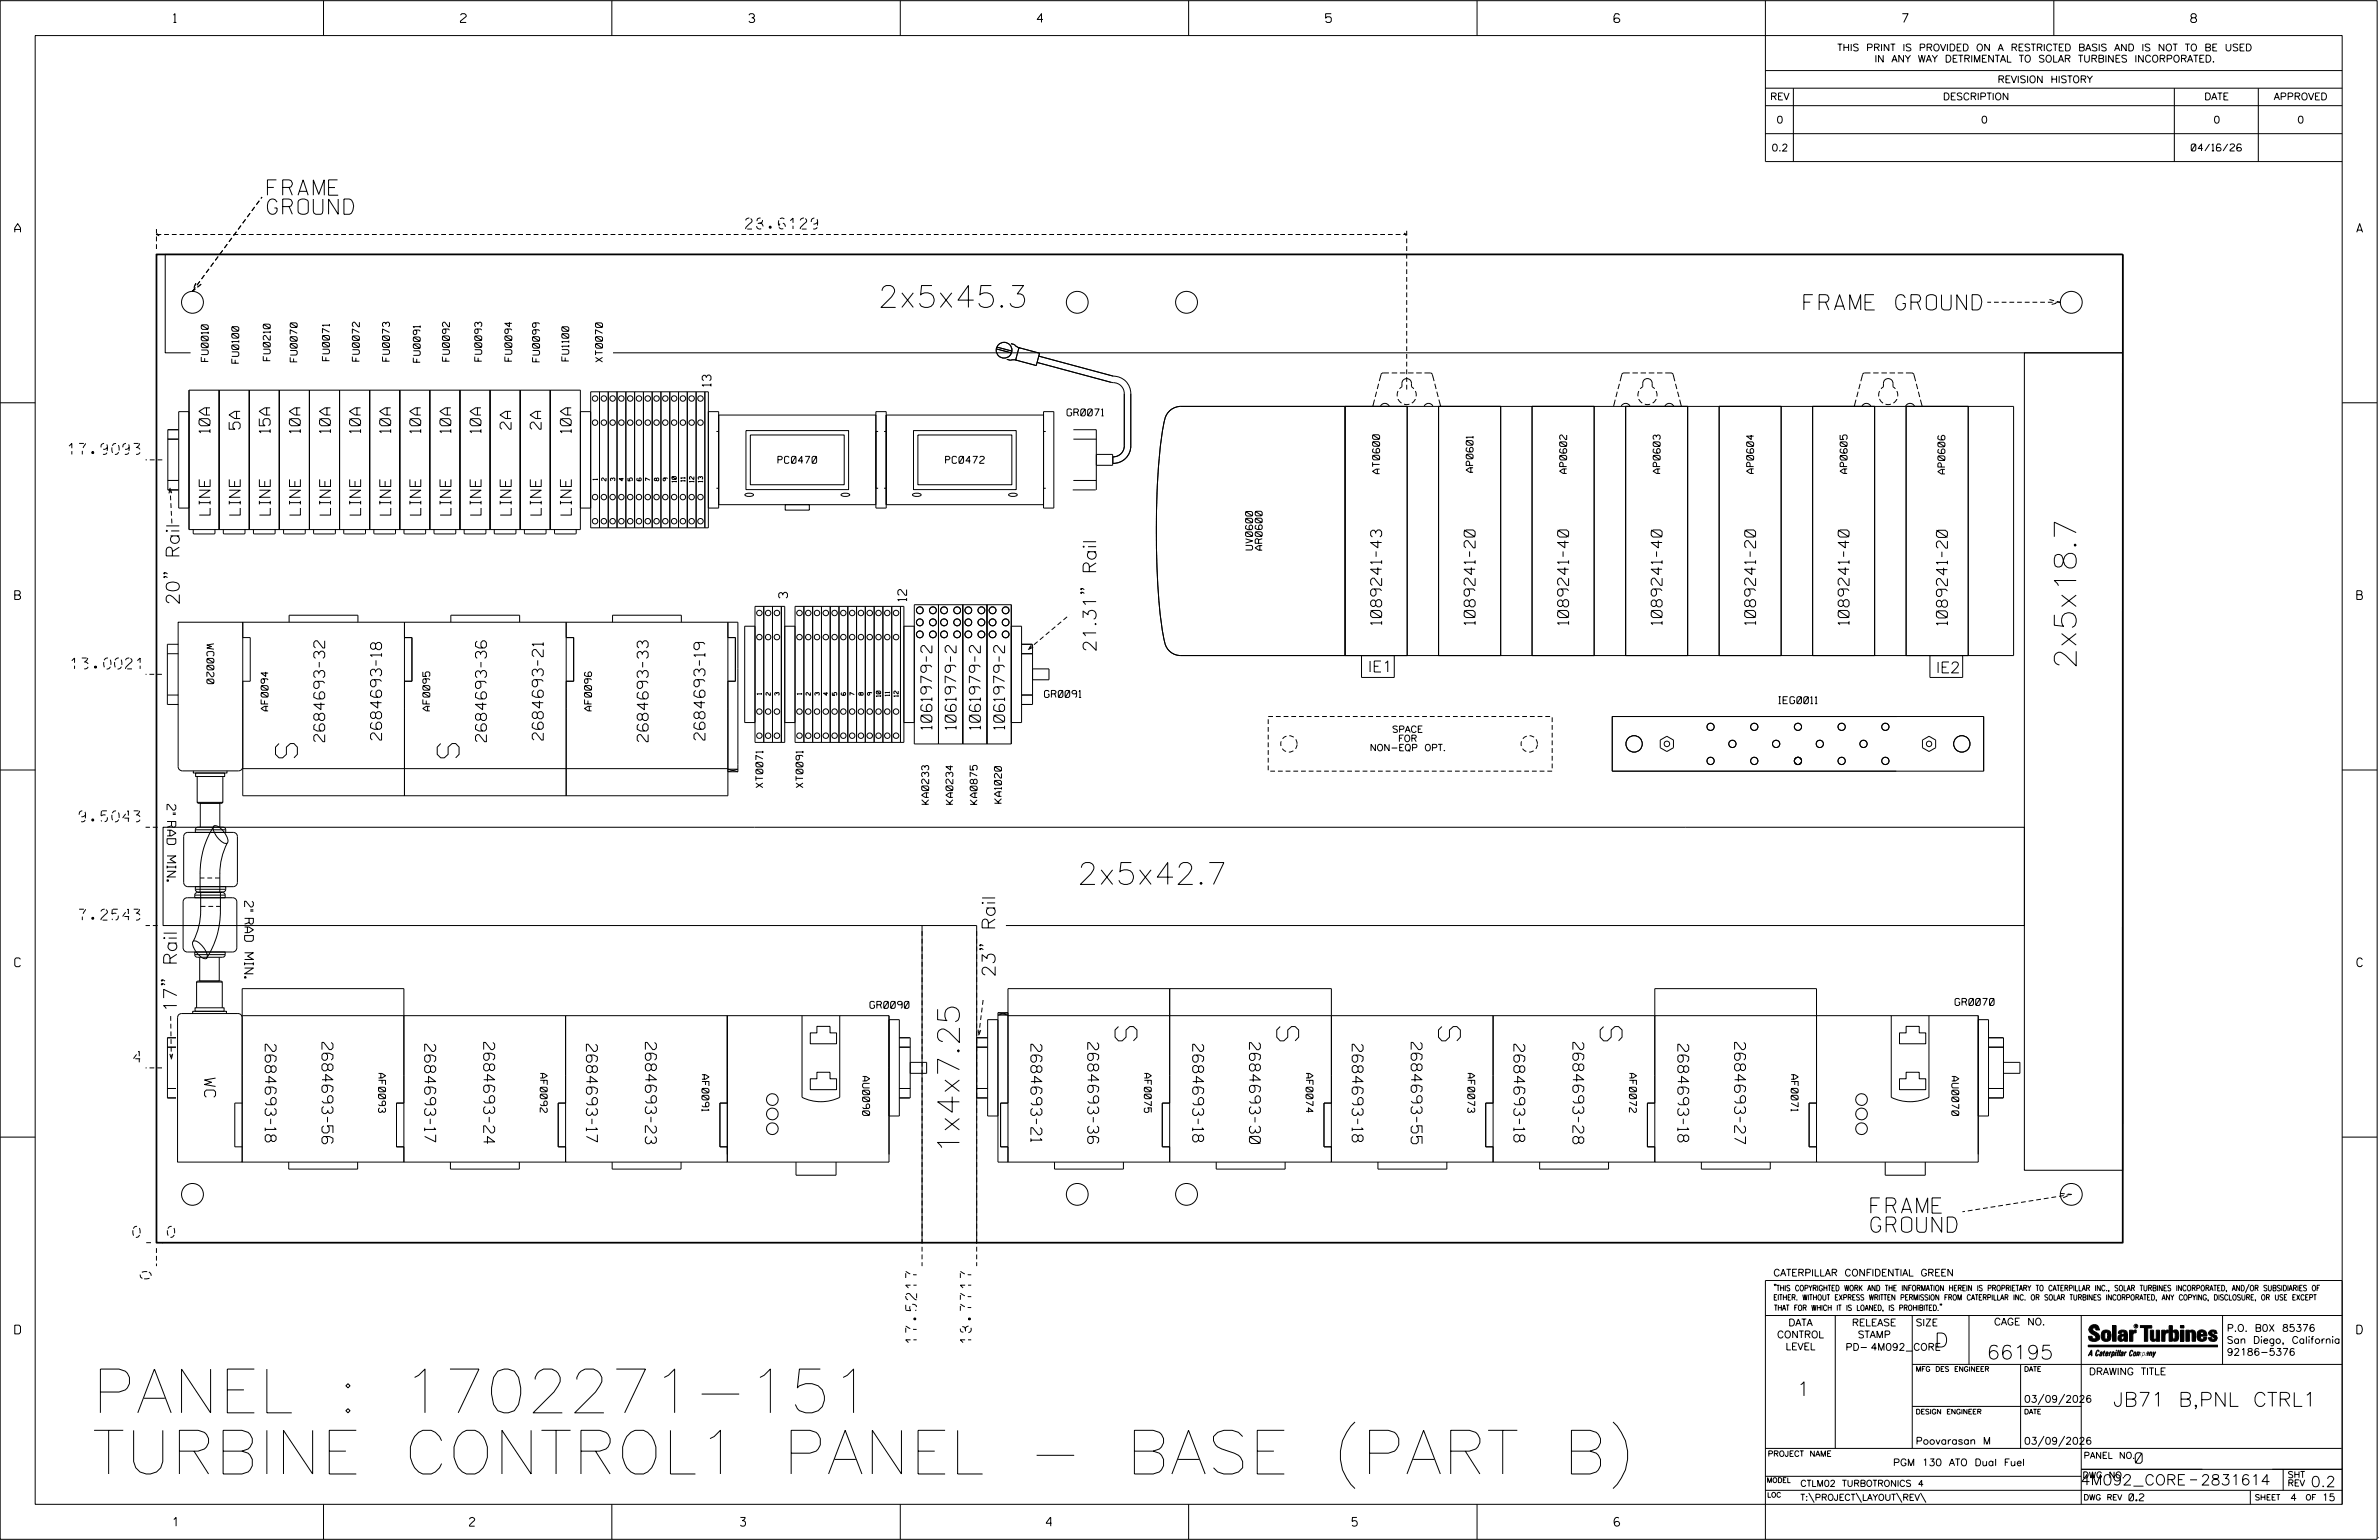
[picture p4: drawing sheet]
<svg xmlns="http://www.w3.org/2000/svg" width="864mm" height="559mm" viewBox="0 0 864 559" stroke-linecap="round" stroke-linejoin="round" font-family="sans-serif">
<defs><g id="words">
<g font-size="15.9">
<text x="33.4" y="512.7">PANEL : 1702271-151</text>
<text x="33.4" y="534.9">TURBINE CONTROL1 PANEL - BASE (PART B)</text>
</g>
<g font-size="7.9">
<text x="318.7" y="111.6">2x5x45.3</text>
<text x="753.7" y="242.7" transform="rotate(-90 753.7 242.7)">2x5x18.7</text>
<text x="108" y="275" transform="rotate(-90 108 275)">S</text>
<text x="166.7" y="275" transform="rotate(-90 166.7 275)">S</text>
<text x="391.1" y="320.9">2x5x42.7</text>
<text x="404.8" y="372.5" transform="rotate(90 404.8 372.5)">S</text>
<text x="463.5" y="372.5" transform="rotate(90 463.5 372.5)">S</text>
<text x="522.2" y="372.5" transform="rotate(90 522.2 372.5)">S</text>
<text x="580.9" y="372.5" transform="rotate(90 580.9 372.5)">S</text>
<text x="348.3" y="418.7" transform="rotate(-90 348.3 418.7)">1x4x7.25</text>
</g>
<g font-size="5.6">
<text x="97.1" y="70.8">FRAME</text>
<text x="97.1" y="77.8">GROUND</text>
<text x="654.8" y="112.5">FRAME GROUND</text>
<text x="679.1" y="440.2">FRAME</text>
<text x="679.1" y="447.1">GROUND</text>
</g>
<g font-size="5.1">
<text x="702.3" y="488.8">D</text>
<text x="721.2" y="493.2">66195</text>
<text x="652.2" y="506.5">1</text>
<text x="767.1" y="510.3">JB71 B,PNL CTRL1</text>
</g>
<g font-size="4.8">
<text x="65.1" y="219.6" transform="rotate(-90 65.1 219.6)">20&quot; Rail</text>
<text x="397.9" y="236.7" transform="rotate(-90 397.9 236.7)">21.31&quot; Rail</text>
<text x="361.3" y="354.6" transform="rotate(-90 361.3 354.6)">23&quot; Rail</text>
<text x="64.2" y="367.4" transform="rotate(-90 64.2 367.4)">17&quot; Rail</text>
</g>
<g font-size="4">
<text x="270.7" y="83.1">28.6129</text>
<text x="87.2" y="155.8" transform="rotate(-90 87.2 155.8)">5A</text>
<text x="185.5" y="155.8" transform="rotate(-90 185.5 155.8)">2A</text>
<text x="196.4" y="155.8" transform="rotate(-90 196.4 155.8)">2A</text>
<text x="76.2" y="157" transform="rotate(-90 76.2 157)">10A</text>
<text x="98.1" y="157" transform="rotate(-90 98.1 157)">15A</text>
<text x="109" y="157" transform="rotate(-90 109 157)">10A</text>
<text x="119.9" y="157" transform="rotate(-90 119.9 157)">10A</text>
<text x="130.9" y="157" transform="rotate(-90 130.9 157)">10A</text>
<text x="141.8" y="157" transform="rotate(-90 141.8 157)">10A</text>
<text x="152.7" y="157" transform="rotate(-90 152.7 157)">10A</text>
<text x="163.7" y="157" transform="rotate(-90 163.7 157)">10A</text>
<text x="174.6" y="157" transform="rotate(-90 174.6 157)">10A</text>
<text x="207.4" y="157" transform="rotate(-90 207.4 157)">10A</text>
<text x="24.8" y="164.9">17.9093</text>
<text x="76.3" y="186.9" transform="rotate(-90 76.3 186.9)">LINE</text>
<text x="87.2" y="186.9" transform="rotate(-90 87.2 186.9)">LINE</text>
<text x="98.1" y="186.9" transform="rotate(-90 98.1 186.9)">LINE</text>
<text x="109.1" y="186.9" transform="rotate(-90 109.1 186.9)">LINE</text>
<text x="120" y="186.9" transform="rotate(-90 120 186.9)">LINE</text>
<text x="130.9" y="186.9" transform="rotate(-90 130.9 186.9)">LINE</text>
<text x="141.8" y="186.9" transform="rotate(-90 141.8 186.9)">LINE</text>
<text x="152.8" y="186.9" transform="rotate(-90 152.8 186.9)">LINE</text>
<text x="163.7" y="186.9" transform="rotate(-90 163.7 186.9)">LINE</text>
<text x="174.6" y="186.9" transform="rotate(-90 174.6 186.9)">LINE</text>
<text x="185.6" y="186.9" transform="rotate(-90 185.6 186.9)">LINE</text>
<text x="196.5" y="186.9" transform="rotate(-90 196.5 186.9)">LINE</text>
<text x="207.4" y="186.9" transform="rotate(-90 207.4 186.9)">LINE</text>
<text x="501.5" y="226.7" transform="rotate(-90 501.5 226.7)">1089241-43</text>
<text x="535.5" y="226.7" transform="rotate(-90 535.5 226.7)">1089241-20</text>
<text x="569.4" y="226.7" transform="rotate(-90 569.4 226.7)">1089241-40</text>
<text x="603.4" y="226.7" transform="rotate(-90 603.4 226.7)">1089241-40</text>
<text x="637.3" y="226.7" transform="rotate(-90 637.3 226.7)">1089241-20</text>
<text x="671.2" y="226.7" transform="rotate(-90 671.2 226.7)">1089241-40</text>
<text x="706.9" y="226.8" transform="rotate(-90 706.9 226.8)">1089241-20</text>
<text x="25.8" y="242.7">13.0021</text>
<text x="496.6" y="243.8">IE1</text>
<text x="702.8" y="244.2">IE2</text>
<text x="117.9" y="269.1" transform="rotate(-90 117.9 269.1)">2684693-32</text>
<text x="138.5" y="268.5" transform="rotate(-90 138.5 268.5)">2684693-18</text>
<text x="176.6" y="269.1" transform="rotate(-90 176.6 269.1)">2684693-36</text>
<text x="197.2" y="268.5" transform="rotate(-90 197.2 268.5)">2684693-21</text>
<text x="235.3" y="269.1" transform="rotate(-90 235.3 269.1)">2684693-33</text>
<text x="255.9" y="268.5" transform="rotate(-90 255.9 268.5)">2684693-19</text>
<text x="338.3" y="264.6" transform="rotate(-90 338.3 264.6)">1061979-2</text>
<text x="347.1" y="264.6" transform="rotate(-90 347.1 264.6)">1061979-2</text>
<text x="355.9" y="264.6" transform="rotate(-90 355.9 264.6)">1061979-2</text>
<text x="364.7" y="264.6" transform="rotate(-90 364.7 264.6)">1061979-2</text>
<text x="28.7" y="298.2">9.5043</text>
<text x="28.7" y="333.9">7.2543</text>
<text x="96.3" y="378.9" transform="rotate(90 96.3 378.9)">2684693-18</text>
<text x="116.9" y="378.3" transform="rotate(90 116.9 378.3)">2684693-56</text>
<text x="154.2" y="378.9" transform="rotate(90 154.2 378.9)">2684693-17</text>
<text x="175.6" y="378.3" transform="rotate(90 175.6 378.3)">2684693-24</text>
<text x="212.9" y="378.9" transform="rotate(90 212.9 378.9)">2684693-17</text>
<text x="234.3" y="378.3" transform="rotate(90 234.3 378.3)">2684693-23</text>
<text x="374.2" y="378.9" transform="rotate(90 374.2 378.9)">2684693-21</text>
<text x="394.9" y="378.3" transform="rotate(90 394.9 378.3)">2684693-36</text>
<text x="432.9" y="378.9" transform="rotate(90 432.9 378.9)">2684693-18</text>
<text x="453.6" y="378.3" transform="rotate(90 453.6 378.3)">2684693-30</text>
<text x="490.9" y="378.9" transform="rotate(90 490.9 378.9)">2684693-18</text>
<text x="512.3" y="378.3" transform="rotate(90 512.3 378.3)">2684693-55</text>
<text x="549.6" y="378.9" transform="rotate(90 549.6 378.9)">2684693-18</text>
<text x="571" y="378.3" transform="rotate(90 571 378.3)">2684693-28</text>
<text x="609.1" y="378.9" transform="rotate(90 609.1 378.9)">2684693-18</text>
<text x="629.7" y="378.3" transform="rotate(90 629.7 378.3)">2684693-27</text>
<text x="48.6" y="385.5">4</text>
<text x="74.3" y="391.2" transform="rotate(90 74.3 391.2)">WC</text>
<text x="48.2" y="448.9">0</text>
<text x="60.8" y="448.9">0</text>
<text x="54.8" y="464" transform="rotate(-90 54.8 464)">0</text>
<text x="332.7" y="487.5" transform="rotate(-90 332.7 487.5)">17.5217</text>
<text x="352.6" y="487.5" transform="rotate(-90 352.6 487.5)">18.7717</text>
</g>
<g font-size="3.8">
<text x="775.1" y="531">0</text>
<text x="755.2" y="538.9">4M092_CORE</text>
<text x="798.8" y="538.9">2831614</text>
<text x="838.8" y="539.5">0.2</text>
</g>
<g font-size="3.2">
<text x="63" y="8.2">1</text>
<text x="167.2" y="8.2">2</text>
<text x="271.8" y="8.2">3</text>
<text x="376.5" y="8.2">4</text>
<text x="481.2" y="8.2">5</text>
<text x="690.6" y="8.2">7</text>
<text x="795.3" y="8.2">8</text>
<text x="5.4" y="84.3">A</text>
<text x="855.5" y="84.3">A</text>
<text x="258.1" y="140.2" transform="rotate(-90 258.1 140.2)">13</text>
<text x="5.4" y="217.5">B</text>
<text x="285.9" y="217" transform="rotate(-90 285.9 217)">3</text>
<text x="329.1" y="218" transform="rotate(-90 329.1 218)">12</text>
<text x="855.6" y="217.5">B</text>
<text x="60.6" y="291.9" transform="rotate(90 60.6 291.9)">2&quot; RAD MIN.</text>
<text x="88.8" y="327" transform="rotate(90 88.8 327)">2&quot; RAD MIN.</text>
<text x="5.4" y="350.8">C</text>
<text x="855.6" y="350.8">C</text>
<text x="5.4" y="484">D</text>
<text x="855.6" y="484">D</text>
<text x="62.8" y="553.8">1</text>
<text x="170.4" y="553.8">2</text>
<text x="268.8" y="553.8">3</text>
<text x="379.8" y="553.8">4</text>
<text x="490.8" y="553.8">5</text>
<text x="585.9" y="553.8">6</text>
</g>
<g font-size="2.5">
<text x="666.9" y="18.5">THIS PRINT IS PROVIDED ON A RESTRICTED BASIS AND IS NOT TO BE USED</text>
<text x="680.5" y="22.6">IN ANY WAY DETRIMENTAL TO SOLAR TURBINES INCORPORATED.</text>
<text x="725.1" y="30">REVISION HISTORY</text>
<text x="642.6" y="36.3">REV</text>
<text x="705.3" y="36.3">DESCRIPTION</text>
<text x="800.2" y="36.3">DATE</text>
<text x="825.4" y="36.3">APPROVED</text>
<text x="644.9" y="44.7">0</text>
<text x="719.1" y="44.7">0</text>
<text x="803.5" y="44.7">0</text>
<text x="834" y="44.7">0</text>
<text x="643.1" y="54.8">0.2</text>
<text x="795.4" y="54.8">04/16/26</text>
<text x="75.6" y="131.2" transform="rotate(-90 75.6 131.2)">FU0010</text>
<text x="86.7" y="131.8" transform="rotate(-90 86.7 131.8)">FU0100</text>
<text x="98.1" y="130.9" transform="rotate(-90 98.1 130.9)">FU0210</text>
<text x="107.9" y="131.3" transform="rotate(-90 107.9 131.3)">FU0070</text>
<text x="119.6" y="130.9" transform="rotate(-90 119.6 130.9)">FU0071</text>
<text x="130.5" y="131" transform="rotate(-90 130.5 131)">FU0072</text>
<text x="141.4" y="131" transform="rotate(-90 141.4 131)">FU0073</text>
<text x="152.6" y="131.4" transform="rotate(-90 152.6 131.4)">FU0091</text>
<text x="163.2" y="131" transform="rotate(-90 163.2 131)">FU0092</text>
<text x="174.9" y="131" transform="rotate(-90 174.9 131)">FU0093</text>
<text x="185.8" y="131" transform="rotate(-90 185.8 131)">FU0094</text>
<text x="195.9" y="131.3" transform="rotate(-90 195.9 131.3)">FU0099</text>
<text x="206.5" y="131" transform="rotate(-90 206.5 131)">FU1100</text>
<text x="218.7" y="131.3" transform="rotate(-90 218.7 131.3)">XT0070</text>
<text x="387.3" y="150.9">GR0071</text>
<text x="282.4" y="168.1">PC0470</text>
<text x="343.2" y="168.1">PC0472</text>
<text x="500.8" y="171.9" transform="rotate(-90 500.8 171.9)">AT0600</text>
<text x="534.8" y="171.4" transform="rotate(-90 534.8 171.4)">AP0601</text>
<text x="568.7" y="171.8" transform="rotate(-90 568.7 171.8)">AP0602</text>
<text x="602.6" y="171.8" transform="rotate(-90 602.6 171.8)">AP0603</text>
<text x="636.6" y="171.8" transform="rotate(-90 636.6 171.8)">AP0604</text>
<text x="670.5" y="171.8" transform="rotate(-90 670.5 171.8)">AP0605</text>
<text x="706" y="172" transform="rotate(-90 706 172)">AP0606</text>
<text x="454.7" y="199.6" transform="rotate(-90 454.7 199.6)">UV0600</text>
<text x="458.2" y="199.6" transform="rotate(-90 458.2 199.6)">AR0600</text>
<text x="75.1" y="233.6" transform="rotate(90 75.1 233.6)">WC0020</text>
<text x="97.3" y="257.9" transform="rotate(-90 97.3 257.9)">AF0094</text>
<text x="156" y="257.9" transform="rotate(-90 156 257.9)">AF0095</text>
<text x="214.7" y="257.9" transform="rotate(-90 214.7 257.9)">AF0096</text>
<text x="379.2" y="253.1">GR0091</text>
<text x="645.6" y="255.3">IEG0011</text>
<text x="276.9" y="285.8" transform="rotate(-90 276.9 285.8)">XT0071</text>
<text x="291.5" y="285.8" transform="rotate(-90 291.5 285.8)">XT0091</text>
<text x="337.1" y="291.9" transform="rotate(-90 337.1 291.9)">KA0233</text>
<text x="345.9" y="291.9" transform="rotate(-90 345.9 291.9)">KA0234</text>
<text x="354.7" y="291.9" transform="rotate(-90 354.7 291.9)">KA0875</text>
<text x="363.5" y="291.5" transform="rotate(-90 363.5 291.5)">KA1020</text>
<text x="315.8" y="365.9">GR0090</text>
<text x="709.7" y="364.8">GR0070</text>
<text x="137.4" y="389.5" transform="rotate(90 137.4 389.5)">AF0093</text>
<text x="196.1" y="389.5" transform="rotate(90 196.1 389.5)">AF0092</text>
<text x="254.8" y="389.9" transform="rotate(90 254.8 389.9)">AF0091</text>
<text x="415.4" y="389.5" transform="rotate(90 415.4 389.5)">AF0075</text>
<text x="474.1" y="389.5" transform="rotate(90 474.1 389.5)">AF0074</text>
<text x="532.8" y="389.5" transform="rotate(90 532.8 389.5)">AF0073</text>
<text x="591.5" y="389.5" transform="rotate(90 591.5 389.5)">AF0072</text>
<text x="650.2" y="389.9" transform="rotate(90 650.2 389.9)">AF0071</text>
<text x="313.1" y="390.6" transform="rotate(90 313.1 390.6)">AU0090</text>
<text x="708.5" y="390.6" transform="rotate(90 708.5 390.6)">AU0070</text>
<text x="643.8" y="463">CATERPILLAR CONFIDENTIAL GREEN</text>
<text x="645.1" y="485.5">CONTROL</text>
<text x="649.2" y="481.1">DATA</text>
<text x="672.3" y="481.1">RELEASE</text>
<text x="674.4" y="485.5">STAMP</text>
<text x="695.4" y="481.1">SIZE</text>
<text x="723.8" y="480.8">CAGE NO.</text>
<text x="808.4" y="483.1">P.O. B0X 85376</text>
<text x="648.2" y="489.8">LEVEL</text>
<text x="669.9" y="490">PD- 4M092_CORE</text>
<text x="808.4" y="487.5">San Diego, California</text>
<text x="808.4" y="491.8">92186-5376</text>
<text x="758.3" y="498.9">DRAWING TITLE</text>
<text x="734.8" y="508.9">03/09/2026</text>
<text x="695.4" y="524.1">Poovarasan M</text>
<text x="734.8" y="524.1">03/09/2026</text>
<text x="687.2" y="531.9">PGM 130 ATO Dual Fuel</text>
<text x="772.8" y="544.6">0.2</text>
<text x="831.4" y="544.6">4</text>
<text x="842.9" y="544.6">15</text>
</g>
<g font-size="2.4">
<text x="505.3" y="265.8">SPACE</text>
<text x="507.5" y="269.1">FOR</text>
<text x="497.2" y="272.5">NON-EQP OPT.</text>
</g>
<g font-size="2.3">
<text x="756.4" y="529.2">PANEL NO.</text>
<text x="653.5" y="539.4">CTLM02 TURBOTRONICS 4</text>
<text x="756" y="536.3">DWG NO.</text>
<text x="830.4" y="539.3">REV</text>
<text x="830.4" y="536.2">SHT</text>
<text x="653.5" y="544.5">T:\PROJECT\LAYOUT\REV\</text>
</g>
<g font-size="2">
<text x="643.8" y="468.4">&quot;THIS COPYRIGHTED WORK AND THE INFORMATION HEREIN IS PROPRIETARY TO CATERPILLAR INC., SOLAR TURBINES INCORPORATED, AND/OR SUBSIDIARIES OF</text>
<text x="643.8" y="471.8">EITHER. WITHOUT EXPRESS WRITTEN PERMISSION FROM CATERPILLAR INC. OR SOLAR TURBINES INCORPORATED, ANY COPYING, DISCLOSURE, OR USE EXCEPT</text>
<text x="644" y="475.6">THAT FOR WHICH IT IS LOANED, IS PROHIBITED.&quot;</text>
<text x="641.7" y="528.5">PROJECT NAME</text>
<text x="756.3" y="544.3">DWG REV</text>
<text x="818.5" y="544.3">SHEET</text>
<text x="836.9" y="544.3">OF</text>
</g>
<g font-size="1.8">
<text x="695.4" y="497.6">MFG DES ENGINEER</text>
<text x="734.8" y="497.6">DATE</text>
<text x="695.4" y="513.1">DESIGN ENGINEER</text>
<text x="734.8" y="513.1">DATE</text>
<text x="641.3" y="538">MODEL</text>
<text x="641.5" y="543.3">LOC</text>
</g>
<g font-size="1.6">
<text x="216.8" y="174.2" transform="rotate(-90 216.8 174.2)">1</text>
<text x="220" y="174.5" transform="rotate(-90 220 174.5)">2</text>
<text x="223.2" y="174.5" transform="rotate(-90 223.2 174.5)">3</text>
<text x="226.4" y="174.5" transform="rotate(-90 226.4 174.5)">4</text>
<text x="229.6" y="174.5" transform="rotate(-90 229.6 174.5)">5</text>
<text x="232.7" y="174.5" transform="rotate(-90 232.7 174.5)">6</text>
<text x="235.9" y="174.5" transform="rotate(-90 235.9 174.5)">7</text>
<text x="239.1" y="174.5" transform="rotate(-90 239.1 174.5)">8</text>
<text x="242.3" y="174.5" transform="rotate(-90 242.3 174.5)">9</text>
<text x="245.5" y="175" transform="rotate(-90 245.5 175)">10</text>
<text x="248.7" y="174.7" transform="rotate(-90 248.7 174.7)">11</text>
<text x="251.9" y="175" transform="rotate(-90 251.9 175)">12</text>
<text x="255.1" y="175" transform="rotate(-90 255.1 175)">13</text>
<text x="276.4" y="252" transform="rotate(-90 276.4 252)">1</text>
<text x="279.6" y="252.3" transform="rotate(-90 279.6 252.3)">2</text>
<text x="282.8" y="252.3" transform="rotate(-90 282.8 252.3)">3</text>
<text x="291" y="252" transform="rotate(-90 291 252)">1</text>
<text x="294.2" y="252.3" transform="rotate(-90 294.2 252.3)">2</text>
<text x="297.4" y="252.3" transform="rotate(-90 297.4 252.3)">3</text>
<text x="300.6" y="252.3" transform="rotate(-90 300.6 252.3)">4</text>
<text x="303.8" y="252.3" transform="rotate(-90 303.8 252.3)">5</text>
<text x="306.9" y="252.3" transform="rotate(-90 306.9 252.3)">6</text>
<text x="310.1" y="252.3" transform="rotate(-90 310.1 252.3)">7</text>
<text x="313.3" y="252.3" transform="rotate(-90 313.3 252.3)">8</text>
<text x="316.5" y="252.3" transform="rotate(-90 316.5 252.3)">9</text>
<text x="319.7" y="252.8" transform="rotate(-90 319.7 252.8)">10</text>
<text x="322.9" y="252.5" transform="rotate(-90 322.9 252.5)">11</text>
<text x="326.1" y="252.8" transform="rotate(-90 326.1 252.8)">12</text>
</g>
<text font-size=".9" x="775.1" y="481.7">R</text>
</g></defs>
<g fill="none" stroke="#000" stroke-width=".36">
<path d="M.1 .2h862.8v558.4h-862.8zM12.8 12.9h837.4v533h-837.4zM117.4 .2v12.7M222.1 .2v12.7M326.8 .2v12.7M431.5 .2v12.7M536.2 .2v12.7M587.9 5.5l-.5-.5h-1l-.5 1v1.7l.5 .4h1l.6-.4v-.6l-.6-.5h-1l-.5 .5M640.9 .2v58.4h209.3M745.6 .2v12.7M640.9 25.6h209.3M640.9 32h209.3"/>
<path d="M640.9 38.3h209.3M651 32v26.6M789.3 32v26.6M819.8 32v26.6M640.9 48.5h209.3M69.2 128h-9.2v-35.7h710.6v35.7h-548.1M361.7 126.6l5.5 1.5M361.9 125.9l5.4 1.5M365.5 130.4l1.3 .3 .9-.2 1.3 .2M367 124.7l1.3 .3 .6 .7 1.3 .5M369.9 126.2l7.5 2-1.2 4.4-7.5-2zM377.1 129.2l27 7.3a6.3 6.3 0 0 1 6.4 6.3v19a6.3 6.3 0 0 1-6.5 6.3v-2.3a4 4 0 0 0 4.1-4v-19a4.1 4.1 0 0 0-4.6-4l-27-7.3"/>
<path d="M500.5 139.2l-.5 2M504.2 135.3l-2.6 .2-.9 2.8M505.2 135.3h2M508.2 135.3h2M511.1 135.3h2M514.1 135.3h2M517.1 135.3l2.6 .2 .9 2.8M520.8 139.2l.5 2M587.9 139.3l-.6 1.9M591.6 135.3l-2.6 .2-.9 2.8M592.6 135.3h2M595.6 135.3h1.9"/>
<path d="M598.5 135.3h2M601.5 135.3h2M604.5 135.3l2.6 .2 .9 2.8M608.2 139.3l.5 1.9M675.3 139.3l-.5 1.9M679 135.3l-2.6 .2-.9 2.8M680 135.3h2M683 135.3h2M685.9 135.3h2M688.9 135.3h2M691.9 135.3l2.6 .2 .9 2.8M695.6 139.3l.5 1.9"/>
<path d="M734.9 128h35.7v296.6h-35.7zM.1 146.2h12.7M60.9 159.3h4M64.9 155.9h-4v21.9h4M68.6 149.4h-3.7v35h3.7M68.6 141.6h142.1v50.6h-142.1zM79.6 141.6v50.6M90.5 141.6v50.6M101.4 141.6v50.6M112.3 141.6v50.6M123.3 141.6v50.6M134.2 141.6v50.6"/>
<path d="M145.1 141.6v50.6M156 141.6v50.6M167 141.6v50.6M177.9 141.6v50.6M188.8 141.6v50.6M199.7 141.6v50.6M210.7 149.4h3.7M214.4 142.2h42.7v49.3h-42.7zM217.6 142.2v49.3M220.8 142.2v49.3M224 142.2v49.3M227.2 142.2v49.3"/>
<path d="M230.4 142.2v49.3M233.6 142.2v49.3M236.7 142.2v49.3M239.9 142.2v49.3M243.1 142.2v49.3M246.3 142.2v49.3M249.5 142.2v49.3M252.7 142.2v49.3M255.9 142.2v49.3M257.1 149.4h3.8v35h-3.8M260.1 156.6h.8M260.9 150.6h57.1"/>
<path d="M270.8 156.2h37.2v21.5h-37.2zM272.4 157.8h34.1v18.1h-34.1zM318 156.6h.8M318 149.4h3.7v35h-3.7zM320.9 156.6h.8M321.7 150.6h57.1M331.6 156.2h37.3v21.5h-37.3zM333.2 157.8h34.1v18.1h-34.1zM378.8 156.6h.8M378.8 149.4h3.8v35h-3.8zM389.6 155.9h8.4v21.9M389.6 159.3h8.4"/>
<path d="M424.5 149.2l2.2-1.4 1.9-.3h302.4v90.4h-302.4a6.3 6.3 0 0 1-6.2-6.4 269.8 269.8 0 0 1-2.5-49.6l.4-9.1a104.4 104.4 0 0 1 3-22.1zM488.3 147.5v90.4M488.3 147.5h22.5v90.4h-22.5zM499 145l-.6 2.4M499.7 142.1l-.5 1.9M501.2 147.4a1.74 1.74 0 0 1 1.5-1 1.74 1.74 0 0 1 1.6 1M507.5 144.8l1.3 1.5M507.5 141.9l-.3 1.9M509.7 146.7h1.9M510.8 147.5v90.4M513.3 141.1l-.9-.8v-1.2a1.73 1.73 0 0 0-1.8-1.7 1.73 1.73 0 0 0-1.7 1.7v1.2l-.9 .8M513.8 141.9l.3 1.9"/>
<path d="M513.8 144.8l-1.3 1.5M517 147.4a1.74 1.74 0 0 1 1.6-1 1.74 1.74 0 0 1 1.5 1M521.6 142.1l.5 1.9M522.2 147.5h22.6v90.4h-22.6zM522.2 147.5v90.4M522.3 145l.7 2.4M544.8 147.5v90.4M556.2 147.5v90.4M556.2 147.5h22.5v90.4h-22.5zM578.7 147.5v90.4M586.4 145l-.6 2.4M587.1 142.1l-.5 2"/>
<path d="M588.5 147.4a1.74 1.74 0 0 1 1.6-1 1.74 1.74 0 0 1 1.6 1M590.1 147.5h22.5v90.4h-22.5zM590.1 147.5v90.4M594.9 144.8l1.3 1.5M594.9 141.9l-.3 1.9M597.1 146.7h1.9M600.6 141.1l-.8-.8v-1.2a1.71 1.71 0 0 0-1.8-1.7 1.71 1.71 0 0 0-1.7 1.7v1.2l-.9 .8M601.2 144.8l-1.3 1.5M601.2 141.9l.3 1.9M604.4 147.4a1.74 1.74 0 0 1 1.6-1 1.74 1.74 0 0 1 1.6 1M609 142.1l.5 2M609.7 145l.6 2.4"/>
<path d="M612.6 147.5v90.4M624.1 147.5v90.4M624.1 147.5h22.5v90.4h-22.5zM646.6 147.5v90.4M658 147.5v90.4M658 147.5h22.5v90.4h-22.5zM673.7 145l-.6 2.4M674.5 142.1l-.5 2M675.9 147.4a1.77 1.77 0 0 1 1.6-1 1.77 1.77 0 0 1 1.6 1M680.5 147.5v90.4M682.3 144.8l1.3 1.5M682.3 141.9l-.3 1.9"/>
<path d="M684.5 146.7h1.9M688.1 141.1l-.9-.8v-1.2a1.73 1.73 0 0 0-1.8-1.7 1.73 1.73 0 0 0-1.7 1.7v1.2l-.9 .8M688.6 141.9l.3 1.9M688.6 144.8l-1.3 1.5M691.8 147.4a1.77 1.77 0 0 1 1.6-1 1.77 1.77 0 0 1 1.6 1M691.9 147.5v90.4M691.9 147.5h22.6v90.4h-22.6zM696.4 142.1l.5 2M697.1 145l.7 2.4M714.5 147.5v90.4M850.2 146.2h12.7M60.9 174.3h4"/>
<path d="M260.1 177.2h.8M270.5 179.4l1.2-.4a1.49 1.49 0 0 1 1.8 .7l-1.5 .4a1.21 1.21 0 0 1-1.5-.7zM305.3 179.4l1.3-.4a1.53 1.53 0 0 1 1.8 .7l-1.5 .4a1.21 1.21 0 0 1-1.6-.7zM318 177.2h.8M320.9 177.2h.8M331.3 179.4l1.2-.4a1.49 1.49 0 0 1 1.8 .7l-1.5 .4a1.2 1.2 0 0 1-1.5-.7zM366.2 179.4l1.2-.4a1.51 1.51 0 0 1 1.8 .7l-1.5 .4a1.25 1.25 0 0 1-1.5-.7zM378.8 177.2h.8M389.4 177.8h8.4M389.6 174.3h8.4M398 164.9h5.9v3.9h-5.9M70.1 192.2v1.2l.3 .3h7.3l.3-.3v-1.2"/>
<path d="M81.1 192.2v1.2l.3 .3h7.2l.3-.3v-1.2M92 192.2v1.2l.3 .3h7.3l.3-.3v-1.2M102.9 192.2v1.2l.4 .3h7.2l.3-.3v-1.2M113.8 192.2v1.2l.4 .3h7.2l.3-.3v-1.2M124.8 192.2v1.2l.3 .3h7.3l.3-.3v-1.2M135.7 192.2v1.2l.3 .3h7.3l.3-.3v-1.2M146.6 192.2v1.2l.4 .3h7.2l.3-.3v-1.2M157.6 192.2v1.2l.3 .3h7.2l.4-.3v-1.2M168.5 192.2v1.2l.3 .3h7.3l.3-.3v-1.2M179.4 192.2v1.2l.3 .3h7.3l.3-.3v-1.2M190.4 192.2v1.2l.3 .3h7.2l.3-.3v-1.2M201.3 192.2v1.2l.3 .3h7.2l.4-.3v-1.2"/>
<path d="M210.7 184.4h3.7M260.9 183.1h57.1M285 183.1h8.8v2h-8.8zM321.7 183.1h57.1M59.7 209.2l.2 .2-.2 .2-.3-.2a.92 .92 0 0 1 1.4 .2M59.7 207.8l.2 .2-.2 .3-.3-.3a.9 .9 0 0 1 1.4 .3M331.9 219.4h35.2v50.5h-35.2zM340.7 219.4v50.5M349.5 219.4v50.5M358.3 219.4v50.5M392.5 214.9l.2 .2-.2 .3-.2-.3a.87 .87 0 0 1 1.3 .3M392.5 213.5l.2 .3-.2 .2-.2-.2 .2-.3 1.1 .5"/>
<path d="M60.7 237.2h4M64.7 225.8h23.4v52.4a1.57 1.57 0 0 1-1.5 1.5h-20.4a1.57 1.57 0 0 1-1.5-1.5zM64.7 233.8h-4v21.8h4M105 225.8v-2.6h24.9v2.6M146.8 231.4h2.7v15.8h-2.7M146.8 225.8v62.9M163.7 225.8v-2.6h24.9v2.6M205.5 225.8v62.9M205.5 231.4h2.7v15.8h-2.7M222.4 225.8v-2.6h24.9v2.6M264.2 225.8v62.9h-176.1v-41.5h2.7v-15.8h-2.7v-5.6h179.8v54.2M264.2 231.4h2.7v15.8h-2.7"/>
<path d="M274.1 227.2h-3.8v35h3.8M274.1 220h10.8v49.4h-10.8zM277.2 220v49.4M280.4 220v49.4M283.6 220v49.4M284.9 227.2h3.7M288.6 220h39.5v49.4h-39.5zM291.8 220v49.4M295 220v49.4M298.2 220v49.4M301.4 220v49.4M304.6 220v49.4"/>
<path d="M307.8 220v49.4M310.9 220v49.4M314.1 220v49.4M317.3 220v49.4M320.5 220v49.4M323.7 220v49.4M326.9 220v49.4M328.1 227.2h3.8M367.1 227.2h3.7v35h-3.7M370.9 233.8h3.9v21.8h-3.9M370.9 237.2h3.9M494.2 237.9v7.9h11.9v-7.9"/>
<path d="M700.6 237.9v7.9h11.9v-7.9M60.7 252.2h4M370.9 252.2h3.9M374.8 242.7h6v4h-6M585.3 260h134.8v19.8h-134.8zM.1 279.4h12.7M70.2 279.7v.8h12.2v-.8M88.1 278.9h176.1M264.2 279.1l3.7 .9h-3.7l3.7-.9zM284.9 262.2h3.7M328.1 262.2h3.8M602.7 268.5l2.4-1.3 2.4 1.3v2.8l-2.4 1.4-2.4-1.4z"/>
<path d="M697.9 268.5l2.4-1.3 2.4 1.3v2.8l-2.4 1.4-2.4-1.4zM850.2 279.4h12.7M71 280.5h10.6v1.3h-10.6zM71.6 291.1l.3 .4h8.7l.3-.4M71.6 281.8v9.3h9.3v-9.3M77.7 299.7a4.6 4.6 0 0 1 4.2 3 2.42 2.42 0 0 1 .3 3.3 6.7 6.7 0 0 1-4.8-5.2zM77.7 299.7a31 31 0 0 0-5.1 17.3M67.1 302.5l1.1-.5h16.5a1.51 1.51 0 0 1 1.5 1.5v16.7a1.57 1.57 0 0 1-1.5 1.5h-16.5a1.57 1.57 0 0 1-1.5-1.5v-16.7zM70.9 301.1v.9h11.1v-.9M70.9 301.1h11.1M72.6 316.9v7M72.7 300.1v-8.6h7.1v8.6"/>
<path d="M79.8 316.9v6.9M82 301.1a.95 .95 0 0 0-1-1h-9.1a.95 .95 0 0 0-1 1M82.5 305.9a24.5 24.5 0 0 0-2.7 11.1M66.9 326.2l1.1-.4h16.5a1.51 1.51 0 0 1 1.5 1.4v16.7a1.57 1.57 0 0 1-1.5 1.5h-16.5a1.57 1.57 0 0 1-1.5-1.5v-16.7zM70.7 324.8v1h11v-1M70.7 324.8h11M70.9 322.7a.95 .95 0 0 0 1 .9h9.1a.95 .95 0 0 0 1-.9M70.9 322.7v-1h11.1v1M70.9 322.7h11.1M71.6 323.9a.95 .95 0 0 0-.9 .9M71.6 323.8h9.2a.95 .95 0 0 1 .9 1M72.8 330.4a24.3 24.3 0 0 1-2.6 11.1"/>
<path d="M72.8 323.6v6.9M80 330.4a31 31 0 0 1-5.1 17.4M80 323.6v6.9M334.7 335.8v115.1M365.2 335.8h369.7v-35.6h-675.7v35.6h295.3v115.1M58.7 356.9l.3 .3-.3 .2-.2-.2a.87 .87 0 0 1 1.4 .2M58.7 355.6l.3 .2-.3 .2-.2-.2 .2-.2 1.2 .4M70.2 341.5a4.3 4.3 0 0 1 3.9 2.6 3.7 3.7 0 0 1 .9 3.7 4.6 4.6 0 0 1-4.2-3.1 3.4 3.4 0 0 1-.6-3.2zM70.7 346.4v-1h11v1M70.7 346.4h11M71.4 356.3l.2-.3h8.8l.3 .3M72.5 347.3v8.7h7.1v-8.7"/>
<path d="M81.7 346.4a.95 .95 0 0 1-.9 .9h-9.2a.95 .95 0 0 1-.9-.9M355.8 344.2l.3 .2-.3 .2-.2-.2 .2-.2 1.1 .4M355.8 342.8l.3 .2-.3 .3-.2-.3a.89 .89 0 0 1 1.3 .3M424.6 358.7v63M60.8 380h3.1M63.9 376.6h-3.1v21.8h3.1M64.9 368.2l1.1-.4h20.4a1.51 1.51 0 0 1 1.5 1.5v52.4h-23.4v-52.4zM70 367.8v-.8h12.2v.8M70.8 365.7h10.6v1.3h-10.6zM71.4 365.7v-9.4h9.3v9.4M87.9 368.5h234.8v53.2h-234.8v-63h58.7v63M205.3 368.5v53.2"/>
<path d="M264 368.5v53.2M291.1 368.5v29.7a15.5 15.5 0 0 0 13.7 0v-29.7M294.1 374.8h2.4v-2.4h4.8v2.4h2.4v3.9h-9.6zM322.7 370h3.8v35h-3.8M326.5 376.6h3.9v21.8h-3.9M326.5 380h3.9M354.5 376.6h4M354.5 380h4M362.3 370h-3.8v35h3.8M362.3 367.5v54.2h355.8v-53.2h-352.2M362.3 367.5l3.6 .8h-3.6l3.6-.8zM542 368.5v53.2"/>
<path d="M686.5 368.5v29.7a15.5 15.5 0 0 0 13.7 0v-29.7M689.5 374.8h2.4v-2.4h4.8v2.4h2.4v3.9h-9.6zM718.1 370h3.8v35h-3.8M721.9 376.6h5.4v21.8h-5.4M721.9 380h5.4M60.8 395h3.1M294.1 391.4h2.4v-2.3h4.8v2.3h2.4v4h-9.6zM326.5 395h3.9M330.4 385.5h6v4h-6M354.5 395h4M354.5 398.4h4M689.5 391.4h2.4v-2.3h4.8v2.3h2.4v4h-9.6z"/>
<path d="M721.9 395h5.4M727.3 385.5h5.9v4h-5.9M.1 412.6h12.7M87.9 400.3h-2.7v15.8h2.7M146.6 400.3h-2.7v15.8h2.7M205.3 400.3h-2.7v15.8h2.7M264 400.3h-2.7v15.8h2.7M365.9 400.3h-2.7v15.8h2.7M424.6 400.3h-2.7v15.8h2.7M483.3 400.3h-2.7v15.8h2.7M542 400.3h-2.7v15.8h2.7M600.7 400.3h-2.7v15.8h2.7"/>
<path d="M659.4 400.3h-2.7v15.8h2.7M850.2 412.6h12.7M104.8 421.7v2.5h25v-2.5M163.5 421.7v2.5h25v-2.5M222.2 421.7v2.5h25v-2.5M289 421.7v4.7h14.5v-4.7M382.8 421.7v2.5h25v-2.5M441.5 421.7v2.5h25v-2.5M483.3 421.7v-63h-117.4v63M500.2 421.7v2.5h25v-2.5M558.9 421.7v2.5h25v-2.5M600.7 421.7v-63h58.7v63"/>
<path d="M617.6 421.7v2.5h25v-2.5M684.4 421.7v4.7h14.5v-4.7M640.9 477.3h209.3M644.2 466.1l-.1 .4M644.7 466.1l-.2 .4M666.2 477.3v48.3M694.2 477.3v48.3M704.4 473.3l-.1 .4M704.8 473.3l-.1 .4M714.8 477.3v17.8M755.5 477.3v68.6M806.8 477.3v17.8"/>
<path d="M816.5 466l-1.4 3.1M850.2 464.6h-209.3v94M850.2 464.8v81.1M694.2 495.1h156M733.5 495.1v30.5M758.6 481.4a2.02 2.02 0 0 1 3.1-.1l.5 1.3h-1.3l-.2-.6-.4-.2-.6 .1-.1 .4 .4 .7a2.46 2.46 0 0 1 2.2 2.9 2.83 2.83 0 0 1-3.8 .3l-.3-1.3h1.3l.2 .7 .6 .3 .5-.2 .2-.5-.4-.6-1.9-1.2-.4-.9zM759.2 491.3h-.7l.7-1.2v1.9h.2l-.1-2.1-1.3 2.1 .5-.5h.7M761.3 490l.3-.2 .4 .3-.1 .3-.3-.4-.4 .3-.3 1.6h.4l.4-.5-.3 .6-.4 .1-.3-.4zM762.6 490.6l.5-.1-.1 1.4h-.9a.74 .74 0 0 1 .9-.8l-.3 .7-.5 .1 .2-.5 .6-.2v-.5l-.7 .2zM763 483.2a2.17 2.17 0 0 1 3.1 0l.3 1.4-.3 1.5a2.17 2.17 0 0 1-3.1 0l-.3-1.5zM763.6 490.5l.4-.4 .2 .6h-.3l-.3 .9 .2 .4-.3-.1zM764.1 483.7l.5-.4 .4 .3v2.2l-.4 .2-.5-.2z"/>
<path d="M764.6 491.1l.6 .2v-.7l-.4-.1-.4 .6-.1 .8h.6M764.6 491.1l-.1 .8h.4M764.6 482.6v.8M764.8 490.7l.4 .1v.3h-.6zM765 491.5l-.1 .4zM766 490.5l-.5 1.5zM766 490.8l.4-.3-.4 .4M766.9 481h1.3v5.7h-1.3zM767 490.8l.5 .1-.3 .8-.4 .2zM767.3 490.5h-.5l-.5 2M767.3 490.5a.8 .8 0 0 1 .2 1 .8 .8 0 0 1-.9 .4l-.1 .6M767.3 490.5l-.1 .2"/>
<path d="M768.1 490.5l-.4 1.5zM768.2 489.9h.3l-.1 .2h-.2zM769 489.9l-.5 2.1zM769.7 489.9l-.6 2.1zM770.1 491.4l.5-.3-.5 .8zM770.4 491.9h.1M770.6 491.1l.1-.4-.7 .2 .1-.3 .6-.1 .2 .3-.5 1.1M770.6 491.1a.74 .74 0 0 0-.8 .8h.6M771 484.8h-.7l-.3 .6 .4 .7 .5-.3 .1-2.4h-.8l-.1 .4h-1.2a1.71 1.71 0 0 1 1.8-1.3 1.71 1.71 0 0 1 1.6 1.4v2.8h-1.1l-.1-.6M771 484.2l-1.5 .1a1.41 1.41 0 0 0 0 2.4l.5 .1 1.1-.7M771.2 486.1h-.1M771.4 490.5l.1 .3 .4-.3-.9 1.5z"/>
<path d="M771.5 490.8h.1M773 482.7h1.2v.5l.5-.5 .7-.1v1h-.6l-.5 .4-.1 2.7h-1.2zM773.3 490.3l.6-.4 .4 .2-.1 .4-.3-.4a1.28 1.28 0 0 0-.5 1.8l.6-.4-.1 .4-.8 .1zM774.7 490.8l.5-.3a.88 .88 0 0 1 .2 .9 .88 .88 0 0 1-.7 .7l-.2-.2zM774.8 490.9h.5l-.3 1h-.3l-.2-.2zM775.2 490.5l-.1 .2M776.8 481h4.3v.9h-1.5v4.8h-1.3M776.8 490.6l-.8 .2v-.3l-.4 1.5 .8-1.3v1.3l.3-1.2M779.3 491.1h.4M779.6 490.5h.3l-.3 1.4M779.6 490.7h.2l-.1 .4M779.7 491.1l-.1 .4"/>
<path d="M779.7 491.1l-.4 .2M780.1 492l.4-1.5 .1 .3 .3-.3 .3 .2-.3 1.3v-1.3l-.7 1.3M780.6 482.7h1.2v2.7l.1 .4 .4 .3 .4-.7v-2.7h1.2l.1 4h-1.3v-.5l-1.1 .6-.7-.3-.3-.7zM781.6 492.5l1-2-.8 1.3-.2-1.3-.2 2M784.7 482.7h1.2v.5l.5-.5 .7-.1v1h-.5l-.6 .4-.1 2.7h-1.2zM787.4 481h1.2v2a1.4 1.4 0 0 1 2.2 .2l.1 1.4-.4 1.9-1.5 .1-.4-.5v-1l.5 .9 .5-.3v-2.1l-.5-.4-.5 .7v2.8h-1.2zM791.5 482.7h1.3v4h-1.3zM791.5 481h1.3v.9h-1.3zM793.5 482.7h1.3v.4l.7-.5 1.1 .2 .4 .6v3.3h-1.2l-.3-3.4-.7 .2v3.2h-1.3zM794.8 483.1h.1M797.7 483.2a1.92 1.92 0 0 1 2.4-.5 1.92 1.92 0 0 1 1 2.1h-2.3v.8l.6 .5 .5-.3v-.5h1.2a1.83 1.83 0 0 1-2.1 1.4 1.83 1.83 0 0 1-1.5-2.1zM798.8 484.2v.6"/>
<path d="M799.1 483.4h.6l.2 .8h-1.1zM804.6 482.9a1.84 1.84 0 0 0-2.9 .8 3.3 3.3 0 0 0 2.2 1.9l-.5 .5-.4-.3-.1-.4h-1.2l.1 .6a1.92 1.92 0 0 0 2.9 .4M804.9 483.8h-1.2l-.2-.6-.5 .1-.1 .3 .1 .3 1.8 .9M805.1 488.1h-47.1v.6h47.1M491.9 516a16.3 16.3 0 0 0 0 24.1M585.5 516a16.3 16.3 0 0 1 0 24.1M694.2 510.3h61.3M742 505.8l-2.2 3.9M749.5 505.8l-2.2 3.9M640.9 525.6h209.2M640.9 535.7h114.6M742 521.1l-2.2 3.8"/>
<path d="M749.5 521.1l-2.2 3.8M755.5 533.2h94.7M795 537h2.6M828.8 533.2v7.6M117.4 545.9v12.7M222.1 545.9v12.7M326.8 545.9v12.7M431.5 545.9v12.7M536.2 545.9v12.7M640.9 540.8h209.3M656.6 541.7l2 3.5M673.8 541.7l1.9 3.5"/>
<path d="M688.4 541.7l2 3.5M697.2 541.7l1.9 3.5M816.9 541v4.9M863.5 558h.1"/>
<circle cx="69.9" cy="109.7" r="4"/>
<circle cx="391" cy="109.7" r="4"/>
<circle cx="430.7" cy="109.7" r="4"/>
<circle cx="751.9" cy="109.7" r="4"/>
<circle cx="364.5" cy="127.1" r="2.86"/>
<circle cx="216" cy="153.4" r=".99"/>
<circle cx="216" cy="144.6" r=".99"/>
<circle cx="219.2" cy="144.6" r=".98"/>
<circle cx="219.2" cy="153.3" r=".98"/>
<circle cx="222.4" cy="144.6" r=".99"/>
<circle cx="222.4" cy="153.4" r=".99"/>
<circle cx="225.6" cy="144.6" r=".99"/>
<circle cx="225.6" cy="153.4" r=".99"/>
<circle cx="228.8" cy="144.6" r=".98"/>
<circle cx="228.8" cy="153.3" r=".98"/>
<circle cx="232" cy="153.4" r=".99"/>
<circle cx="232" cy="144.6" r=".99"/>
<circle cx="235.1" cy="144.6" r=".99"/>
<circle cx="235.1" cy="153.4" r=".99"/>
<circle cx="238.3" cy="153.3" r=".98"/>
<circle cx="238.3" cy="144.6" r=".98"/>
<circle cx="241.5" cy="144.6" r=".99"/>
<circle cx="241.5" cy="153.4" r=".99"/>
<circle cx="244.7" cy="144.6" r=".98"/>
<circle cx="244.7" cy="153.3" r=".98"/>
<circle cx="247.9" cy="144.6" r=".99"/>
<circle cx="247.9" cy="153.4" r=".99"/>
<circle cx="251.1" cy="144.6" r=".99"/>
<circle cx="251.1" cy="153.4" r=".99"/>
<circle cx="254.3" cy="153.3" r=".98"/>
<circle cx="254.3" cy="144.6" r=".98"/>
<circle cx="216" cy="180.4" r=".99"/>
<circle cx="216" cy="189.1" r=".99"/>
<circle cx="219.2" cy="180.4" r=".98"/>
<circle cx="219.2" cy="189.1" r=".99"/>
<circle cx="222.4" cy="180.4" r=".99"/>
<circle cx="222.4" cy="189.1" r=".99"/>
<circle cx="225.6" cy="180.4" r=".99"/>
<circle cx="225.6" cy="189.1" r=".99"/>
<circle cx="228.8" cy="180.4" r=".98"/>
<circle cx="228.8" cy="189.1" r=".99"/>
<circle cx="232" cy="180.4" r=".99"/>
<circle cx="232" cy="189.1" r=".99"/>
<circle cx="235.1" cy="180.4" r=".99"/>
<circle cx="235.1" cy="189.1" r="1"/>
<circle cx="238.3" cy="180.4" r=".98"/>
<circle cx="238.3" cy="189.1" r=".99"/>
<circle cx="241.5" cy="180.4" r=".99"/>
<circle cx="241.5" cy="189.1" r=".99"/>
<circle cx="244.7" cy="180.4" r=".98"/>
<circle cx="244.7" cy="189.1" r=".99"/>
<circle cx="247.9" cy="180.4" r=".99"/>
<circle cx="247.9" cy="189.1" r=".99"/>
<circle cx="251.1" cy="180.4" r=".99"/>
<circle cx="251.1" cy="189.1" r=".99"/>
<circle cx="254.3" cy="180.4" r=".98"/>
<circle cx="254.3" cy="189.1" r=".99"/>
<circle cx="275.7" cy="231.2" r=".99"/>
<circle cx="275.7" cy="222.4" r=".99"/>
<circle cx="278.8" cy="231.2" r=".99"/>
<circle cx="278.8" cy="222.4" r=".99"/>
<circle cx="282" cy="231.2" r="1"/>
<circle cx="282" cy="222.4" r="1"/>
<circle cx="290.2" cy="222.4" r="1"/>
<circle cx="290.2" cy="231.2" r="1"/>
<circle cx="293.4" cy="222.4" r=".99"/>
<circle cx="293.4" cy="231.2" r=".99"/>
<circle cx="296.6" cy="222.4" r=".99"/>
<circle cx="296.6" cy="231.2" r=".99"/>
<circle cx="299.8" cy="222.4" r="1"/>
<circle cx="299.8" cy="231.2" r="1"/>
<circle cx="303" cy="222.4" r=".99"/>
<circle cx="303" cy="231.2" r=".99"/>
<circle cx="306.1" cy="222.4" r=".99"/>
<circle cx="306.1" cy="231.2" r=".99"/>
<circle cx="309.3" cy="222.4" r=".99"/>
<circle cx="309.3" cy="231.2" r=".99"/>
<circle cx="312.5" cy="222.4" r=".99"/>
<circle cx="312.5" cy="231.2" r=".99"/>
<circle cx="315.7" cy="222.4" r="1"/>
<circle cx="315.7" cy="231.2" r="1"/>
<circle cx="318.9" cy="231.2" r=".99"/>
<circle cx="318.9" cy="222.4" r=".99"/>
<circle cx="322.1" cy="231.2" r=".99"/>
<circle cx="322.1" cy="222.4" r=".99"/>
<circle cx="325.3" cy="231.2" r="1"/>
<circle cx="325.3" cy="222.4" r="1"/>
<circle cx="333.9" cy="221.5" r="1.24"/>
<circle cx="333.9" cy="225.8" r="1.24"/>
<circle cx="333.9" cy="230.2" r="1.24"/>
<circle cx="338.7" cy="221.5" r="1.25"/>
<circle cx="338.7" cy="225.8" r="1.25"/>
<circle cx="338.7" cy="230.2" r="1.24"/>
<circle cx="342.7" cy="221.5" r="1.25"/>
<circle cx="342.7" cy="225.8" r="1.25"/>
<circle cx="342.7" cy="230.2" r="1.24"/>
<circle cx="347.4" cy="221.5" r="1.24"/>
<circle cx="347.4" cy="225.8" r="1.24"/>
<circle cx="347.5" cy="230.2" r="1.24"/>
<circle cx="351.5" cy="221.5" r="1.24"/>
<circle cx="351.5" cy="225.8" r="1.24"/>
<circle cx="351.5" cy="230.2" r="1.24"/>
<circle cx="356.3" cy="221.5" r="1.25"/>
<circle cx="356.3" cy="225.8" r="1.25"/>
<circle cx="356.3" cy="230.2" r="1.24"/>
<circle cx="360.3" cy="221.5" r="1.25"/>
<circle cx="360.3" cy="225.8" r="1.25"/>
<circle cx="360.3" cy="230.2" r="1.24"/>
<circle cx="365" cy="221.5" r="1.24"/>
<circle cx="365" cy="225.8" r="1.24"/>
<circle cx="365.1" cy="230.2" r="1.24"/>
<circle cx="275.7" cy="258.2" r=".99"/>
<circle cx="278.8" cy="258.2" r=".99"/>
<circle cx="282" cy="258.2" r="1"/>
<circle cx="290.2" cy="258.2" r="1"/>
<circle cx="293.4" cy="258.2" r=".99"/>
<circle cx="296.6" cy="258.2" r=".99"/>
<circle cx="299.8" cy="258.2" r="1"/>
<circle cx="303" cy="258.2" r=".99"/>
<circle cx="306.1" cy="258.2" r=".99"/>
<circle cx="309.3" cy="258.2" r=".99"/>
<circle cx="312.5" cy="258.2" r=".99"/>
<circle cx="315.7" cy="258.2" r="1"/>
<circle cx="318.9" cy="258.2" r=".99"/>
<circle cx="322.1" cy="258.2" r=".99"/>
<circle cx="325.3" cy="258.2" r="1"/>
<circle cx="275.7" cy="266.9" r=".99"/>
<circle cx="278.8" cy="267" r=".99"/>
<circle cx="282" cy="267" r="1"/>
<circle cx="290.2" cy="267" r="1"/>
<circle cx="293.4" cy="266.9" r=".99"/>
<circle cx="296.6" cy="267" r=".99"/>
<circle cx="299.8" cy="267" r="1"/>
<circle cx="303" cy="266.9" r=".99"/>
<circle cx="306.1" cy="267" r=".99"/>
<circle cx="309.3" cy="266.9" r=".99"/>
<circle cx="312.5" cy="267" r=".99"/>
<circle cx="315.7" cy="267" r="1"/>
<circle cx="318.9" cy="266.9" r=".99"/>
<circle cx="322.1" cy="267" r=".99"/>
<circle cx="325.3" cy="267" r="1"/>
<circle cx="593.2" cy="269.9" r="2.97"/>
<circle cx="605.1" cy="269.9" r="1"/>
<circle cx="620.9" cy="263.7" r="1.31"/>
<circle cx="621" cy="276.1" r="1.32"/>
<circle cx="628.9" cy="269.9" r="1.32"/>
<circle cx="636.8" cy="263.7" r="1.31"/>
<circle cx="636.8" cy="276.1" r="1.32"/>
<circle cx="644.8" cy="269.9" r="1.32"/>
<circle cx="652.7" cy="263.7" r="1.3"/>
<circle cx="652.7" cy="276.1" r="1.31"/>
<circle cx="660.6" cy="269.9" r="1.32"/>
<circle cx="668.5" cy="263.7" r="1.31"/>
<circle cx="668.5" cy="276.1" r="1.32"/>
<circle cx="676.5" cy="269.9" r="1.32"/>
<circle cx="684.4" cy="263.7" r="1.31"/>
<circle cx="684.4" cy="276.1" r="1.32"/>
<circle cx="700.3" cy="269.9" r=".99"/>
<circle cx="712.2" cy="269.9" r="2.97"/>
<circle cx="280.4" cy="399" r="2.12"/>
<circle cx="675.8" cy="399" r="2.12"/>
<circle cx="280.4" cy="404.2" r="2.12"/>
<circle cx="280.4" cy="409.6" r="2.12"/>
<circle cx="675.8" cy="404.2" r="2.12"/>
<circle cx="675.8" cy="409.6" r="2.12"/>
<circle cx="69.9" cy="433.4" r="4"/>
<circle cx="391.1" cy="433.4" r="4"/>
<circle cx="430.7" cy="433.4" r="4"/>
<circle cx="751.9" cy="433.4" r="4"/>
<circle cx="775.4" cy="481.2" r=".69"/>
</g>
<g fill="#000">
<path d="M768.1 490.5l-.4 1.5zM768.2 489.9h.3l-.1 .2h-.2zM769 489.9l-.5 2.1zM769.7 489.9l-.6 2.1zM791.5 481h1.3v.9h-1.3zM791.5 482.7h1.3v4h-1.3zM758 488.1h47.1v.6h-47.1z"/>
<path d="M759.2 489.9l-1.2 2.1 .5-.5h.7v.5h.2zM759.2 490.1v1.2h-.7z" fill-rule="evenodd"/>
<path d="M758.6 481.4a2.02 2.02 0 0 1 3.1-.1l.5 1.3h-1.3l-.2-.6-.4-.2-.6 .1-.1 .4 .4 .7a2.46 2.46 0 0 1 2.2 2.9 2.83 2.83 0 0 1-3.8 .3l-.3-1.3h1.3l.2 .7 .6 .3 .5-.2 .2-.5-.4-.6-1.9-1.2-.4-.9z" fill-rule="evenodd"/>
<path d="M761.3 490l.3-.2 .4 .3-.1 .3-.3-.4-.4 .3-.3 1.6h.4l.4-.5-.3 .6-.4 .1-.3-.4z" fill-rule="evenodd"/>
<path d="M762.6 490.6l.5-.1-.1 1.4h-.9a.74 .74 0 0 1 .9-.8l-.6 .3-.2 .5 .5-.1 .3-.6v-.5l-.7 .2z" fill-rule="evenodd"/>
<path d="M763.6 490.5l.4-.4 .2 .6h-.3l-.3 .9 .2 .4-.3-.1z" fill-rule="evenodd"/>
<path d="M764.8 490.5l.5 .3-.1 .5h-.6l.6-.2v-.3l-.4-.1-.3 1.2h.4l.3-.4-.6 .6-.3-.2v-.4z" fill-rule="evenodd"/>
<path d="M763 483.2a2.17 2.17 0 0 1 3.1 0l.3 1.4-.3 1.5a2.17 2.17 0 0 1-3.1 0l-.3-1.5zM764.1 483.7v2.1l.5 .2 .4-.2v-2.2l-.4-.3z" fill-rule="evenodd"/>
<path d="M766 490.5v.3l.4-.1-.4 .2-.5 1.1z" fill-rule="evenodd"/>
<path d="M766.8 490.5l-.5 2 .3-.6a.71 .71 0 0 0 .9-.5 .71 .71 0 0 0-.4-.9zM767 490.8l.5 .1-.3 .8-.4 .2z" fill-rule="evenodd"/>
<path d="M766.9 481h1.3v5.7h-1.3z" fill-rule="evenodd"/>
<path d="M770.1 490.6l.6-.1 .2 .3-.4 1.2-.5 .1-.2-.5 .3-.5h.5l-.7 .5v.3l.4-.1 .4-.9-.5-.2-.2 .2z" fill-rule="evenodd"/>
<path d="M769.4 482.8l-.5 1h1.2l.1-.4h.8v.8l-1.5 .1a1.41 1.41 0 0 0 0 2.4l.5 .1 1.1-.7 .1 .6h1.1v-2.8a1.79 1.79 0 0 0-2.4-1.2zM770.3 484.8h.7l-.1 1-.5 .3-.4-.7z" fill-rule="evenodd"/>
<path d="M771.4 490.5l.1 .3 .4-.3-.9 1.5z" fill-rule="evenodd"/>
<path d="M773 482.7h1.2v.5l.5-.5 .7-.1v1h-.6l-.5 .4-.1 2.7h-1.2z" fill-rule="evenodd"/>
<path d="M773.3 490.3l.6-.4 .4 .2-.1 .4-.3-.4a1.28 1.28 0 0 0-.5 1.8l.6-.4-.3 .5h-.6z" fill-rule="evenodd"/>
<path d="M774.7 490.8l-.2 1.1h.7a.96 .96 0 0 0 0-1.4zM774.8 490.9h.5l-.1 .6-.5 .4-.2-.2z" fill-rule="evenodd"/>
<path d="M776 490.5v.3l.4-.3 .2 .3 .7-.2-.3 1.4v-1.3l-.6 1.3v-1.3l-.8 1.3z" fill-rule="evenodd"/>
<path d="M776.8 481h4.3v.9h-1.5v4.8h-1.3v-4.8h-1.5z" fill-rule="evenodd"/>
<path d="M777.9 490.5l-.5 2 .3-.6a.71 .71 0 0 0 .9-.5 .71 .71 0 0 0-.4-.9zM778.1 490.8l.3-.1 .1 .4-.5 .8-.2-.5z" fill-rule="evenodd"/>
<path d="M779.3 490.6l.6-.1-.3 1.5-.7-.1a.67 .67 0 0 1 .8-.8l-.6 .3-.1 .5 .4-.1 .4-.9-.4-.2-.3 .2z" fill-rule="evenodd"/>
<path d="M780.5 490.5l.1 .3 .3-.3 .3 .2-.3 1.3v-1.3l-.8 1.3z" fill-rule="evenodd"/>
<path d="M780.6 482.7h1.2v2.7l.1 .4 .4 .3 .4-.7v-2.7h1.2l.1 4h-1.3v-.5l-1.1 .6-.7-.3-.3-.7z" fill-rule="evenodd"/>
<path d="M781.6 490.5l.2 1.3 .8-1.3-1.2 2z" fill-rule="evenodd"/>
<path d="M784.7 482.7h1.2v.5l.5-.5 .7-.1v1h-.5l-.6 .4-.1 2.7h-1.2z" fill-rule="evenodd"/>
<path d="M787.4 481h1.2v2a1.4 1.4 0 0 1 2.2 .2l.1 1.4-.4 1.9-1.5 .1-.4-.5v-1l.5 .9 .5-.3v-2.1l-.5-.4-.5 .7v2.8h-1.2z" fill-rule="evenodd"/>
<path d="M793.5 482.7h1.3v.4a1.29 1.29 0 0 1 2.2 .3v3.3h-1.2l-.3-3.4-.7 .2v3.2h-1.3z" fill-rule="evenodd"/>
<path d="M797.7 483.2a1.92 1.92 0 0 1 2.4-.5 1.92 1.92 0 0 1 1 2.1h-2.3v.8l.6 .5 .5-.3v-.5h1.2a1.83 1.83 0 0 1-2.1 1.4 1.83 1.83 0 0 1-1.5-2.1zM799.1 483.4l-.3 .8h1.1l-.2-.8z" fill-rule="evenodd"/>
<path d="M801.9 483.2a1.94 1.94 0 0 1 3 .1v.5h-1.2l-.2-.6-.5 .1-.1 .3 .1 .3 1.8 .9a1.2 1.2 0 0 1 .1 1.3 1.2 1.2 0 0 1-1.2 .7l-1.6-.4-.4-1h1.2l.1 .4 .4 .3 .5-.5a3.3 3.3 0 0 1-2.2-1.9z" fill-rule="evenodd"/>
<circle cx="761.4" cy="492" r=".07"/>
<circle cx="762.2" cy="485.1" r=".07"/>
<circle cx="769.3" cy="492" r=".07"/>
<circle cx="773.1" cy="486.7" r=".07"/>
<circle cx="791.5" cy="486.7" r=".07"/>
<circle cx="791.5" cy="481" r=".07"/>
<circle cx="794.8" cy="486.7" r=".07"/>
</g>
<g fill="none" stroke="#000" stroke-width=".36" stroke-dasharray="1.7 1.1" stroke-linecap="butt">
<path d="M56.8 90.3v-7.2M56.8 85.1h453.8M57.8 85.6l-1-.5 1-.5M509.7 84.6l.9 .5-.9 .5M69.8 105.7l25.3-34.2M73 103.1l-3.2 2.6 1.6-3.7M744 108.7l3.9 1-3.9 1M747.9 109.7h-26.5M510.6 141.4v-58.3M58.9 166.9h-6.1M61.3 179l.4-2 .6 2M61.7 177l.7 13.1"/>
<path d="M373.2 235.7l15-12.6M375 234.8l-1.8 .9 1.2-1.6M58.8 244.7h-6M460.4 260h103.1v19.8h-103.1v-19.8M470.9 269.9a2.97 2.97 0 0 0-4.4-2.6 2.97 2.97 0 0 0-.3 5.1 2.97 2.97 0 0 0 4.6-2l.1-.5M558.1 269.9a2.96 2.96 0 0 0-4.3-2.6 2.96 2.96 0 0 0-.4 5 2.96 2.96 0 0 0 4.7-1.9v-.5M57.2 300.2h-4.4M79.8 318.6h-7.2M57.2 335.8h-4.4M72.8 328.9h7.2M334.7 337.9v121.5M354.5 337.9v121.5"/>
<path d="M355.3 375.7l1.6-13.1M356 373.8l-.7 1.9-.3-2.1M58.8 387.5h-6M62.2 384.4l-.3-16.2M62.7 382.4l-.5 2-.5-2M747.8 433l4.1 .4-3.8 1.6M751.9 433.4l-39.5 6.3M54.8 450.9h-2M56.8 452.9v6.5"/>
</g>
<path d="M56.8 92.3h713.8v358.6h-713.8z" fill="none" stroke="#000" stroke-width=".63" stroke-linecap="butt"/>
<use href="#words"/>
</svg>
